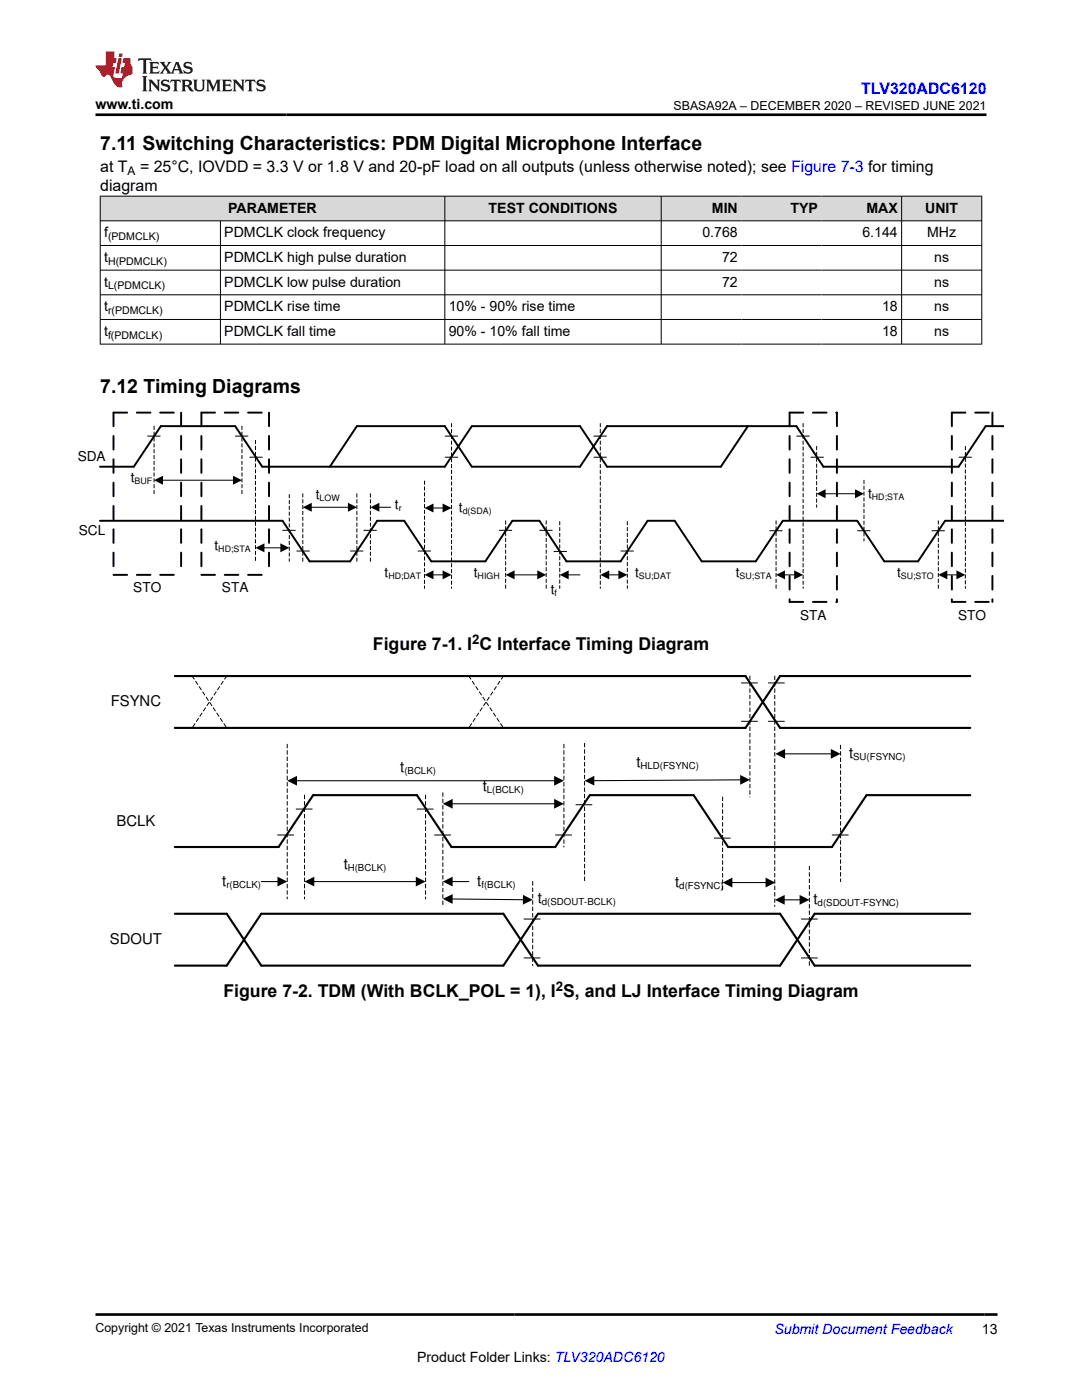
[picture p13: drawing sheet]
<svg xmlns="http://www.w3.org/2000/svg" width="216mm" height="279mm" viewBox="0 0 216 279" stroke-linecap="round" stroke-linejoin="round" font-family="sans-serif">
<defs><g id="words">
<g font-size="3.9">
<text x="20" y="29.9">7.11 Switching Characteristics: PDM Digital Microphone Interface</text>
<text x="20" y="78.5">7.12 Timing Diagrams</text>
</g>
<g font-size="3.5">
<text x="74.4" y="129.7">Figure 7-1. I C Interface Timing Diagram</text>
<text x="44.6" y="198.9">Figure 7-2. TDM (With BCLK_POL = 1), I S, and LJ Interface Timing Diagram</text>
</g>
<text font-size="3.2" fill="#00f" x="171.9" y="18.7">TLV320ADC6120</text>
<g font-size="3.2">
<text x="20" y="34.3">at T</text>
<text x="27.9" y="34.3">= 25°C, IOVDD = 3.3 V or 1.8 V and 20-pF load on all outputs (unless otherwise noted); see Figure 7-3 for timing</text>
<text x="20" y="38.1">diagram</text>
</g>
<g font-size="3">
<text x="22.1" y="141">FSYNC</text>
<text x="79.9" y="154.1">t</text>
<text x="127" y="153.1">t</text>
<text x="169.4" y="151.3">t</text>
<text x="96.3" y="157.9">t</text>
<text x="23.3" y="164.8">BCLK</text>
<text x="68.6" y="173.4">t</text>
<text x="44.3" y="176.8">t</text>
<text x="95.2" y="176.8">t</text>
<text x="134.7" y="177">t</text>
<text x="107.3" y="180.3">t</text>
<text x="162.3" y="180.5">t</text>
<text x="21.9" y="188.4">SDOUT</text>
</g>
<g font-size="2.8">
<text x="19.1" y="21.8">www.ti.com</text>
<text x="20.8" y="47.3">f</text>
<text x="44.8" y="47.3">PDMCLK clock frequency</text>
<text x="45.5" y="42.4">PARAMETER</text>
<text x="97.5" y="42.4">TEST CONDITIONS</text>
<text x="140.2" y="47.3">0.768</text>
<text x="142" y="42.4">MIN</text>
<text x="157.7" y="42.4">TYP</text>
<text x="172.1" y="47.3">6.144</text>
<text x="172.9" y="42.4">MAX</text>
<text x="184.6" y="42.4">UNIT</text>
<text x="185" y="47.3">MHz</text>
<text x="20.8" y="52.3">t</text>
<text x="44.8" y="52.3">PDMCLK high pulse duration</text>
<text x="144.1" y="52.3">72</text>
<text x="186.4" y="52.3">ns</text>
<text x="20.8" y="57.2">t</text>
<text x="44.8" y="57.2">PDMCLK low pulse duration</text>
<text x="144.1" y="57.2">72</text>
<text x="186.4" y="57.2">ns</text>
<text x="20.8" y="62.1">t</text>
<text x="44.8" y="62.1">PDMCLK rise time</text>
<text x="89.5" y="62.1">10% - 90% rise time</text>
<text x="176" y="62.1">18</text>
<text x="186.4" y="62.1">ns</text>
<text x="20.8" y="67">t</text>
<text x="44.8" y="67">PDMCLK fall time</text>
<text x="89.5" y="67">90% - 10% fall time</text>
<text x="176" y="67">18</text>
<text x="186.4" y="67">ns</text>
<text x="195.9" y="266.1">13</text>
<text x="83.2" y="271.7">Product Folder Links: TLV320ADC6120</text>
</g>
<text font-size="2.8" fill="#00f" x="154.5" y="266.2">Submit Document Feedback</text>
<g font-size="2.7">
<text x="15.5" y="92">SDA</text>
<text x="26.1" y="96.3">t</text>
<text x="63" y="99.7">t</text>
<text x="78.8" y="101.7">t</text>
<text x="173.2" y="99.3">t</text>
<text x="15.7" y="106.8">SCL</text>
<text x="91.6" y="102.2">t</text>
<text x="42.8" y="109.8">t</text>
<text x="26.6" y="118.2">STO</text>
<text x="44.3" y="118.2">STA</text>
<text x="76.7" y="115.2">t</text>
<text x="94.6" y="115.2">t</text>
<text x="109.9" y="118.5">t</text>
<text x="126.7" y="115.2">t</text>
<text x="146.8" y="115.2">t</text>
<text x="179" y="115.2">t</text>
<text x="159.6" y="123.6">STA</text>
<text x="191.2" y="123.6">STO</text>
</g>
<g font-size="2.6">
<text x="94.2" y="128.5">2</text>
<text x="110.9" y="197.8">2</text>
</g>
<g font-size="2.5">
<text x="134.4" y="21.9">SBASA92A – DECEMBER 2020 – REVISED JUNE 2021</text>
<text x="19.1" y="265.9">Copyright © 2021 Texas Instruments Incorporated</text>
</g>
<text font-size="2.4" x="25.5" y="34.9">A</text>
<g font-size="2.1">
<text x="21.6" y="47.9">(PDMCLK)</text>
<text x="21.6" y="52.8">H(PDMCLK)</text>
<text x="21.6" y="57.8">L(PDMCLK)</text>
<text x="21.6" y="62.7">r(PDMCLK)</text>
<text x="21.6" y="67.6">f(PDMCLK)</text>
</g>
<g font-size="1.9">
<text x="80.7" y="154.5">(BCLK)</text>
<text x="127.8" y="153.5">HLD(FSYNC)</text>
<text x="170.2" y="151.7">SU(FSYNC)</text>
<text x="97.2" y="158.3">L(BCLK)</text>
<text x="69.4" y="173.8">H(BCLK)</text>
<text x="45.2" y="177.2">r(BCLK)</text>
<text x="96.1" y="177.2">f(BCLK)</text>
<text x="135.5" y="177.4">d(FSYNC)</text>
<text x="108.1" y="180.7">d(SDOUT-BCLK)</text>
<text x="163.2" y="180.9">d(SDOUT-FSYNC)</text>
</g>
<g font-size="1.8">
<text x="26.8" y="96.7">BUF</text>
<text x="63.8" y="100">LOW</text>
<text x="174" y="99.7">HD;STA</text>
<text x="79.6" y="102.1">r</text>
<text x="92.3" y="102.6">d(SDA)</text>
<text x="43.6" y="110.1">HD;STA</text>
<text x="77.5" y="115.5">HD;DAT</text>
<text x="95.3" y="115.5">HIGH</text>
<text x="110.6" y="118.9">f</text>
<text x="127.5" y="115.5">SU;DAT</text>
<text x="147.6" y="115.5">SU;STA</text>
<text x="179.7" y="115.5">SU;STO</text>
</g>
</g></defs>
<g fill="#d8d8d8">
<path d="M20 39.1h175.9v5h-175.9z" fill-rule="evenodd"/>
<path d="M20.1 39.2h68.6v4.8h-68.6z" fill-rule="evenodd"/>
<path d="M88.8 39.2h43.1v4.8h-43.1z" fill-rule="evenodd"/>
<path d="M132 39.2h15.9v4.8h-15.9z" fill-rule="evenodd"/>
<path d="M147.9 39.2h16v4.8h-16z" fill-rule="evenodd"/>
<path d="M163.9 39.2h15.9v4.8h-15.9z" fill-rule="evenodd"/>
<path d="M180 39.2h15.8v4.8h-15.8z" fill-rule="evenodd"/>
</g>
<g fill="none" stroke="#000" stroke-width=".2">
<path d="M19.9 39.1h176.1M20 39.1v29.6M88.8 39.1v29.6M131.9 39.1v29.6M179.9 39.1v29.6M195.9 39.1v29.6M19.9 44.1h176.1M19.9 49h176.1M19.9 53.9h176.1M19.9 58.8h176.1M44 44.1v24.6M19.9 63.8h176.1"/>
<path d="M19.9 68.7h176.1M29.5 87h2.5M32.3 95.8h14.4M47 87h2.5M49.8 91.2h2.5M88.8 87h2.5M88.8 91.2h2.5M118.5 87h2.5M118.5 91.2h2.5M159 87h2.5M161.8 91.2h2.5M164.5 98.5h6.3"/>
<path d="M191.3 91.2h2.6M52.5 109.3h3.7M56.4 105.8h2.5M59.2 110h2.5M62 101.2h7.7M69.9 110h2.5M72.6 105.8h2.5M75.5 101.2h2.5M83.4 110h2.5M86.3 114.7h2.2M86.3 101.4h2.2M99.6 105.8h2.5"/>
<path d="M102.5 114.7h4.9M107.7 105.8h2.5M110.5 110.1h2.6M113.2 114.7h2.5M121.3 114.7h2.3M123.9 110h2.5M153.6 105.9h2.5M156.4 114.7h2.3M171.1 105.9h2.5M185.9 105.9h2.6M188.8 114.7h2.3M147.9 136.3h3.2"/>
<path d="M153.3 136.3h3.2M147.9 144h3.2M153.3 144h3.2M55.4 166.6h3.2M59.1 161.5h3.2M83.2 161.5h3.3M86.7 166.6h3.2M110.9 166.6h3.2M114.9 160.6h3.2M142.5 167.3h3.2M166.1 166.6h3.2M104.6 183.4h3.2"/>
<path d="M104.6 191.2h3.2M159.9 183.4h3.2M159.9 191.2h3.2"/>
</g>
<path d="M149.2 85l-5.4 8.1h-22.7l-5.4-8.1h-21.6l-5.3 8.1h-36.5l-5.4-8.1h-14.8l-5.4 8.1h-6.7M200.3 85h-3.6l-5.4 8.1h-27l-5.4-8.1h-37.8l-5.4 8.1h-21.6l-5.3-8.1h-17.6l-5.4 8.1M20 103.9h36.4l5.4 8.1h8.1l5.4-8.1h5.4l5.4 8.1h10.7l5.4-8.1h5.4l5.4 8.1h10.8l5.4-8.1h5.4l5.4 8.1h10.8l5.4-8.1h14.8l5.4 8.1h6.8l5.4-8.1h11.7" fill="none" stroke="#000" stroke-width=".39"/>
<g fill="none" stroke="#000" stroke-width=".2" stroke-dasharray=".7 .5">
<path d="M30.7 85v13.5M48.3 85v13.5M51 87.9v24.1M57.7 98.7v13.3M60.4 98.5v13.5M71.2 98.5v13.5M73.9 98.5v13.7M84.7 96v21.4M90.1 84.5v32.9M119.8 84.5v32.9M160.3 84.5v32.9M162.9 89.1v12.1"/>
<path d="M172.4 95.8v12.2M192.6 89.1v28.3M100.9 103.9v13.5M109 103.9v13.5M111.7 104.1v13.3M125.2 104.1v13.3M154.9 103.9v13.5M187.2 103.9v13.5M38.3 134.9l6.9 10.4M45.2 134.9l-6.9 10.4M93.5 134.9l6.9 10.4M100.4 134.9l-6.9 10.4"/>
<path d="M149.6 134.9v24.2M154.6 134.9v46M57.3 148.5v30.9M60.8 158.7v20.7M84.9 158.7v20.7M88.4 158.2v22.4M112.5 148.5v20.5M116.6 148.3v27.6M144.2 159.1v18.8M167.7 148.7v27.2M106.3 175.9v16.8M161.5 172.9v19.8"/>
</g>
<g fill="#000">
<path d="M30.7 95.8l1.8-.9v1.8zM46.5 94.9l1.8 .9-1.8 .9zM162.9 98.5l1.8-.9v1.8zM170.6 97.6l1.8 .9-1.8 .9zM51 109.3l1.8-.9v1.8zM55.9 108.4l1.8 .9-1.8 .9zM60.4 101.2l1.8-.9v1.8zM69.4 100.3l1.8 .9-1.8 .9zM73.9 101.2l1.8-.9v1.8zM84.7 114.7l1.8-.9v1.8zM84.7 101.4l1.8-.9v1.8zM88.3 113.8l1.8 .9-1.8 .9z"/>
<path d="M88.3 100.5l1.8 .9-1.8 .9zM100.9 114.7l1.8-.9v1.8zM107.2 113.8l1.8 .9-1.8 .9zM111.7 114.7l1.8-.9v1.8zM119.8 114.7l1.8-.9v1.8zM123.4 113.8l1.8 .9-1.8 .9zM154.9 114.7l1.7-.9v1.8zM158.5 113.8l1.8 .9-1.8 .9zM187.2 114.7l1.8-.9v1.8zM190.8 113.8l1.8 .9-1.8 .9zM57.3 155.8l2-1v2zM110.6 159.4l1.9 1-1.9 1z"/>
<path d="M110.6 154.8l1.9 1-1.9 1zM116.6 155.8l2-1v2zM147.7 154.7l1.9 .9-1.9 1zM154.7 150.4l2-.9v1.9zM165.8 149.5l1.9 .9-1.9 1zM55.4 175l1.9 .9-1.9 1zM60.8 175.9l1.9-.9v1.9zM83 175l1.9 .9-1.9 1zM88.4 175.9l1.9-.9v1.9zM88.4 160.4l1.9-1v2zM104.4 178.6l1.9 1-2 .9zM144.2 176.1l1.9-.9v1.9z"/>
<path d="M152.8 175.2l1.9 .9-1.9 1zM159.6 178.6l1.9 1-1.9 1zM88.4 179.4l1.9-1v2zM154.6 179.6l2-1v2z"/>
</g>
<g fill="none" stroke="#000" stroke-width=".39" stroke-dasharray="2.7 1.9">
<path d="M22.6 82.3v32.4M22.6 82.3h13.5M36.1 82.3v32.4M40.2 82.3v32.4M40.2 82.3h13.5M53.7 82.3v32.4M157.6 82.3v37.8M157.6 82.3h9.4M167 82.3v37.8M189.9 82.3v37.8M189.9 82.3h8.1M198 82.3v37.8"/>
<path d="M22.6 114.7h13.5M40.2 114.7h13.5M157.6 120.1h9.4M189.9 120.1h8.1"/>
</g>
<path d="M34.9 134.9h113.8l7 10.4h37.9M193.6 134.9h-37.9l-7 10.4h-113.8M193.6 158.7h-20.7l-6.9 10.3h-20.7l-6.9-10.3h-20.7l-6.9 10.3h-20.7l-6.9-10.3h-20.7l-6.9 10.3h-20.7M34.9 182.4h10.3l6.9 10.3h48.3l6.9-10.3h48.4l6.9 10.3h31M193.6 182.4h-31l-6.9 10.3h-48.4l-6.9-10.3h-48.3l-6.9 10.3h-10.3" fill="none" stroke="#000" stroke-width=".42"/>
<path d="M59 155.8h51.8M147.9 155.6l-29.6 .2M156.4 150.4h9.6M52.1 175.9h3.5M62.5 175.9h20.7M90.1 175.9h3.4M90.1 160.4h20.7M90.1 179.4l14.5 .2M145.9 176.1h7.1M156.3 179.6h3.5" fill="none" stroke="#000" stroke-width=".21"/>
<path d="M27.7 11.6l-.2 .6 .5-.2h.6v.1v2.2l-.2 .4h1l-.2-.4v-2.2v-.1h.5l.5 .2-.1-.6zM29.8 12.4l.2 .3v1.6l-.2 .4h1.9l.1-.6a1.08 1.08 0 0 1-1.3 .2v-.7h.6l.4 .2v-.7l-.4 .2h-.6v-.5l.2-.2a1 1 0 0 1 1 .3l-.1-.5zM31.8 12.4l1 1.1-1 1.2h.9l-.2-.2 .4-.8 .5 .8-.2 .2h1.6l-.2-.2 .1-.5h1l.1 .5-.1 .2h.9l-.2-.4-.8-1.9h-.5l-1 2.1-.8-1.1 .9-1h-.8l.2 .2-.5 .6-.3-.6 .1-.2zM35.2 12.8l.4 1h-.8zM36.8 12.5a.65 .65 0 0 0-.2 .7 .65 .65 0 0 0 .6 .5l.7 .1 .1 .3a.79 .79 0 0 1-.7 .4 .79 .79 0 0 1-.7-.5l.1 .7 .2-.1a.93 .93 0 0 0 1.1 0 .93 .93 0 0 0 .4-.9 1.46 1.46 0 0 0-1.2-.6l-.1-.3a1.09 1.09 0 0 1 1.2 .2l-.2-.6-.1 .1-.6-.2zM28.4 15.2l.2 .4v2.2l-.2 .4h1l-.2-.4v-2.2l.2-.4zM29.6 15.9l.2 .4v1.5l-.2 .4h.8l-.3-.4v-1.3l1.7 1.8v-2l.2-.4h-.8l.2 .2 .1 1.1-1.2-1.3zM32.3 16a.65 .65 0 0 0-.2 .8 .65 .65 0 0 0 .7 .4l.6 .2 .1 .2a.79 .79 0 0 1-.7 .4 .79 .79 0 0 1-.7-.5l.1 .7 .2-.1a.93 .93 0 0 0 1.1 .1 .93 .93 0 0 0 .4-1 1.46 1.46 0 0 0-1.2-.5l-.1-.4a1.09 1.09 0 0 1 1.2 .2l-.2-.6-.1 .1-.6-.1zM34.1 15.9l-.1 .6a.63 .63 0 0 1 .7-.3l.1 1.6-.3 .4h1l-.2-.4v-1.6a.66 .66 0 0 1 .8 .3l-.1-.6zM36.2 15.9l.2 .4v1.5l-.2 .4h.9l-.2-.2v-.7h.5l.1 .2a.79 .79 0 0 0 1.2 .6l-1-.9a.61 .61 0 0 0 .6-.6 .61 .61 0 0 0-.5-.7zM36.9 16.2h.2a.47 .47 0 0 1 .5 .1 .47 .47 0 0 1 .1 .5l-.2 .1-.6 .1zM38.5 15.9l.2 .2a2.27 2.27 0 0 0 .4 2 1.04 1.04 0 0 0 1.7-.7v-1.3l.2-.2h-.8l.2 .4v1.1a.6 .6 0 0 1-.6 .6 .6 .6 0 0 1-.6-.6v-1.1l.3-.4zM41.1 15.9l.2 .4v1.5l-.2 .4h.7l-.2-.4v-1.4l.9 1.9 .8-1.9v1.4l-.2 .4h1l-.3-.4v-1.5l.3-.4h-.8l-.7 1.5-.7-1.5zM44.3 15.9l.2 .4v1.5l-.2 .4h1.9l.1-.6a1.09 1.09 0 0 1-1.3 .2v-.7h.6l.4 .2v-.6l-.4 .2h-.6v-.6l.2-.1a1.01 1.01 0 0 1 1 .3l-.1-.6zM46.4 15.9l.3 .4v1.5l-.3 .4h.8l-.2-.4v-1.3l1.6 1.8v-2l.2-.4h-.7l.2 .2v1.1l-1.2-1.3zM49 15.9l-.1 .6a.63 .63 0 0 1 .8-.3v1.6l-.3 .4h1l-.2-.4v-1.6a.66 .66 0 0 1 .8 .3l-.1-.6zM51.4 16a.65 .65 0 0 0-.2 .8 .65 .65 0 0 0 .6 .4l.6 .2 .2 .2a.79 .79 0 0 1-.8 .4 .79 .79 0 0 1-.6-.5l.1 .7 .2-.1a.93 .93 0 0 0 1 .1 .93 .93 0 0 0 .5-1 1.46 1.46 0 0 0-1.3-.5l-.1-.4a1.09 1.09 0 0 1 1.3 .2l-.2-.6-.2 .1-.5-.1z" fill="#231f20"/>
<path d="M21.1 10.3v2.7h-2.1l.1 .4 .9 1a.95 .95 0 0 0 .9 .9 .59 .59 0 0 1 .6-.4 .59 .59 0 0 1 .5 .3l.4 .8a1.59 1.59 0 0 0 2.1 1.4 1.61 1.61 0 0 1 1-2.3l1-.3-.1-1.5a1.59 1.59 0 0 1-.4-1.7h-1.4l-.2 .9h.5l-.1 .9h-.5l-.2 .9v.3l.4 .1-.2 .9h-.6a.73 .73 0 0 1-1.1-.7l.3-1.5h-.5l.2-.9h.5l.2-.9h-.5v-1.3zM23.6 11.6l-.6 3.1h.7l.6-3.1zM23.8 10.7l-.1 .6h.7l.1-.6z" fill="#ed1c24"/>
<path d="M19.1 22.9h177.8M19.1 262.3h179.9" fill="none" stroke="#000" stroke-width=".53"/>
<use href="#words"/>
</svg>
